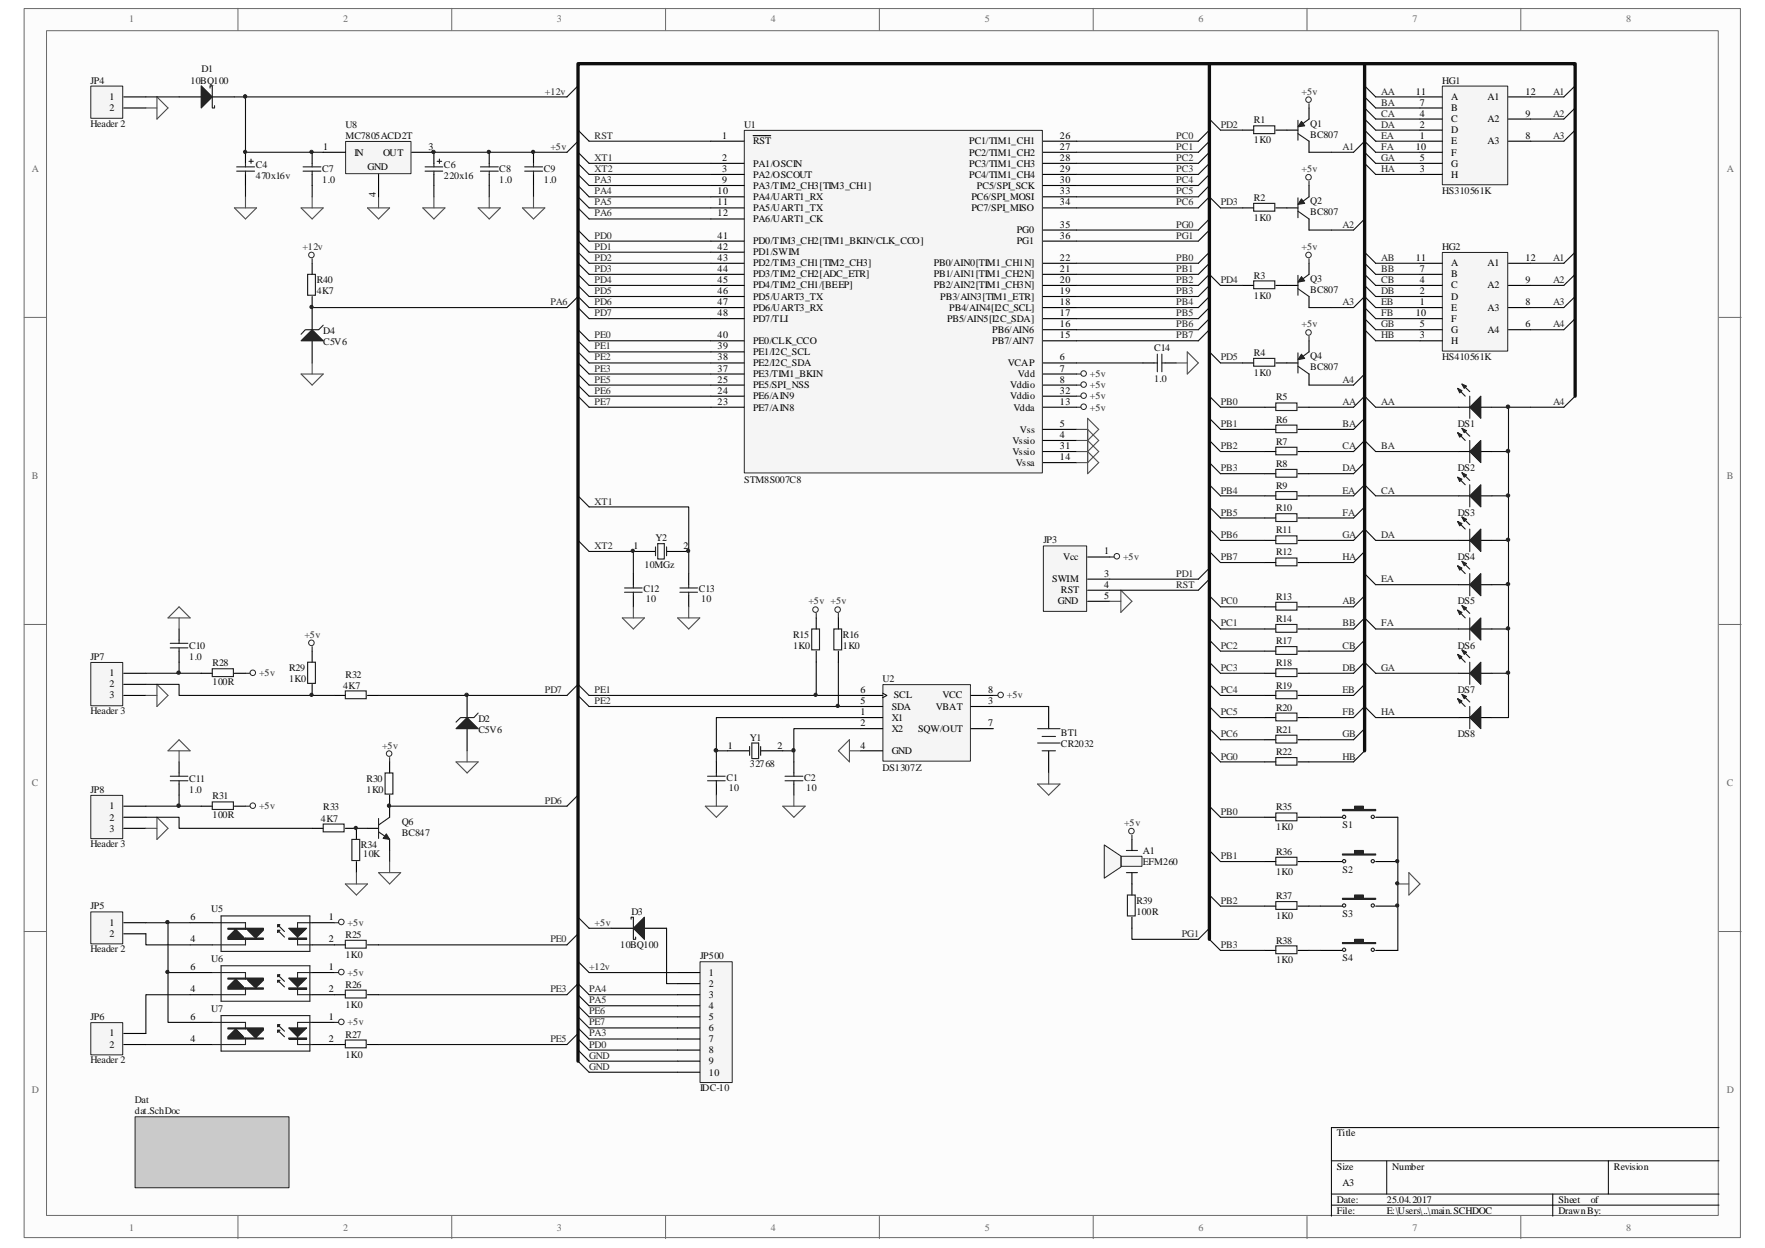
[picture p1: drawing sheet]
<svg xmlns="http://www.w3.org/2000/svg" width="297mm" height="210mm" viewBox="0 0 297 210" stroke-linecap="round" stroke-linejoin="round" font-family="sans-serif">
<defs><g id="words">
<g font-size="1.7" fill="#696969">
<text x="21.8" y="3.8">1</text>
<text x="57.7" y="3.8">2</text>
<text x="93.7" y="3.8">3</text>
<text x="129.7" y="3.8">4</text>
<text x="165.7" y="3.8">5</text>
<text x="201.7" y="3.8">6</text>
<text x="237.7" y="3.8">7</text>
<text x="273.7" y="3.8">8</text>
<text x="5.4" y="29">A</text>
<text x="290.6" y="29">A</text>
<text x="5.4" y="80.6">B</text>
<text x="290.6" y="80.6">B</text>
<text x="5.4" y="132.2">C</text>
<text x="290.6" y="132.2">C</text>
<text x="5.4" y="183.9">D</text>
<text x="290.6" y="183.9">D</text>
<text x="21.8" y="207">1</text>
<text x="57.7" y="207">2</text>
<text x="93.7" y="207">3</text>
<text x="129.7" y="207">4</text>
<text x="165.7" y="207">5</text>
<text x="201.7" y="207">6</text>
<text x="237.7" y="207">7</text>
<text x="273.7" y="207">8</text>
</g>
<g font-size="1.7" fill="#0e0e0e">
<text x="15.2" y="14.1">JP4</text>
<text x="32" y="14.1">10BQ100</text>
<text x="33.9" y="12.2">D1</text>
<text x="242.7" y="14.1">HG1</text>
<text x="15.2" y="21.3">Header 2</text>
<text x="58.1" y="23.4">MC7805ACD2T</text>
<text x="58.1" y="21.5">U8</text>
<text x="125.3" y="21.5">U1</text>
<text x="211" y="20.7">R1</text>
<text x="220.5" y="23.2">BC807</text>
<text x="220.5" y="21.3">Q1</text>
<text x="43" y="28.2">C4</text>
<text x="54.2" y="29">C7</text>
<text x="74.7" y="28.2">C6</text>
<text x="84" y="29">C8</text>
<text x="91.5" y="29">C9</text>
<text x="211" y="24.1">1K0</text>
<text x="43" y="30.1">470x16v</text>
<text x="54.2" y="30.8">1.0</text>
<text x="74.7" y="30.1">220x16</text>
<text x="84" y="30.8">1.0</text>
<text x="91.5" y="30.8">1.0</text>
<text x="211" y="33.8">R2</text>
<text x="220.5" y="34.4">Q2</text>
<text x="242.7" y="32.7">HS310561K</text>
<text x="211" y="37.2">1K0</text>
<text x="220.5" y="36.2">BC807</text>
<text x="242.7" y="42">HG2</text>
<text x="53.3" y="47.6">R40</text>
<text x="211" y="46.9">R3</text>
<text x="220.5" y="47.4">Q3</text>
<text x="53.3" y="49.4">4K7</text>
<text x="211" y="50.2">1K0</text>
<text x="220.5" y="49.3">BC807</text>
<text x="54.4" y="58">C5V6</text>
<text x="54.4" y="56.2">D4</text>
<text x="194.2" y="59">C14</text>
<text x="211" y="59.9">R4</text>
<text x="194.2" y="64.2">1.0</text>
<text x="211" y="63.2">1K0</text>
<text x="220.5" y="62.3">BC807</text>
<text x="220.5" y="60.5">Q4</text>
<text x="242.7" y="60.6">HS410561K</text>
<text x="214.8" y="71.1">R6</text>
<text x="214.8" y="67.4">R5</text>
<text x="245.3" y="71.8">DS1</text>
<text x="214.8" y="74.8">R7</text>
<text x="125.3" y="81.2">STM8S007C8</text>
<text x="214.8" y="78.5">R8</text>
<text x="214.8" y="82.3">R9</text>
<text x="245.3" y="79.3">DS2</text>
<text x="214.8" y="86">R10</text>
<text x="214.8" y="89.7">R11</text>
<text x="245.3" y="86.7">DS3</text>
<text x="108.5" y="95.5">10MGz</text>
<text x="110.3" y="91">Y2</text>
<text x="175.6" y="91.4">JP3</text>
<text x="214.8" y="93.4">R12</text>
<text x="245.3" y="94.2">DS4</text>
<text x="108.3" y="99.6">C12</text>
<text x="108.7" y="101.3">10</text>
<text x="117.6" y="99.6">C13</text>
<text x="118" y="101.3">10</text>
<text x="214.8" y="100.9">R13</text>
<text x="245.3" y="101.6">DS5</text>
<text x="133.5" y="107.2">R15</text>
<text x="141.9" y="107.2">R16</text>
<text x="214.8" y="104.6">R14</text>
<text x="15.2" y="111">JP7</text>
<text x="31.8" y="111">1.0</text>
<text x="31.8" y="109.1">C10</text>
<text x="35.8" y="112.1">R28</text>
<text x="48.6" y="112.8">R29</text>
<text x="58.1" y="114">R32</text>
<text x="133.5" y="109.1">1K0</text>
<text x="141.9" y="109.1">1K0</text>
<text x="214.8" y="108.4">R17</text>
<text x="214.8" y="112.1">R18</text>
<text x="245.3" y="109.1">DS6</text>
<text x="35.8" y="115.3">100R</text>
<text x="48.6" y="114.7">1K0</text>
<text x="57.7" y="115.8">4K7</text>
<text x="148.5" y="114.7">U2</text>
<text x="214.8" y="115.8">R19</text>
<text x="214.8" y="119.5">R20</text>
<text x="245.3" y="116.5">DS7</text>
<text x="15.2" y="120.1">Header 3</text>
<text x="80.5" y="123.3">C5V6</text>
<text x="80.5" y="121.4">D2</text>
<text x="126.2" y="124.6">Y1</text>
<text x="178.6" y="125.7">CR2032</text>
<text x="178.6" y="123.8">BT1</text>
<text x="214.8" y="123.3">R21</text>
<text x="245.3" y="124">DS8</text>
<text x="31.8" y="131.5">C11</text>
<text x="61.7" y="131.5">R30</text>
<text x="122.3" y="131.3">C1</text>
<text x="126.2" y="129">32768</text>
<text x="135.3" y="131.3">C2</text>
<text x="148.5" y="129.6">DS1307Z</text>
<text x="214.8" y="127">R22</text>
<text x="15.2" y="133.3">JP8</text>
<text x="31.8" y="133.3">1.0</text>
<text x="35.8" y="137.6">100R</text>
<text x="35.8" y="134.5">R31</text>
<text x="54.4" y="136.3">R33</text>
<text x="61.7" y="133.3">1K0</text>
<text x="122.6" y="133">10</text>
<text x="135.7" y="133">10</text>
<text x="214.8" y="136.3">R35</text>
<text x="15.2" y="142.5">Header 3</text>
<text x="54" y="138.2">4K7</text>
<text x="60.7" y="142.7">R34</text>
<text x="67.6" y="140.6">BC847</text>
<text x="67.6" y="138.7">Q6</text>
<text x="192.4" y="143.6">A1</text>
<text x="214.8" y="139.7">1K0</text>
<text x="214.8" y="143.8">R36</text>
<text x="225.9" y="139.3">S1</text>
<text x="61.1" y="144.1">10K</text>
<text x="192.4" y="145.5">EFM260</text>
<text x="214.8" y="147.2">1K0</text>
<text x="225.9" y="146.8">S2</text>
<text x="15.2" y="152.9">JP5</text>
<text x="35.6" y="153.5">U5</text>
<text x="106.3" y="153.8">D3</text>
<text x="191.3" y="153.8">100R</text>
<text x="191.3" y="152">R39</text>
<text x="214.8" y="154.6">1K0</text>
<text x="214.8" y="151.2">R37</text>
<text x="225.9" y="154.2">S3</text>
<text x="15.2" y="160.2">Header 2</text>
<text x="35.6" y="161.8">U6</text>
<text x="58.1" y="161.1">1K0</text>
<text x="58.1" y="157.8">R25</text>
<text x="104.4" y="159.4">10BQ100</text>
<text x="117.8" y="161.3">JP500</text>
<text x="214.8" y="158.7">R38</text>
<text x="225.9" y="161.7">S4</text>
<text x="58.1" y="166.2">R26</text>
<text x="214.8" y="162.1">1K0</text>
<text x="15.2" y="171.5">JP6</text>
<text x="35.6" y="170.3">U7</text>
<text x="58.1" y="169.5">1K0</text>
<text x="15.2" y="178.8">Header 2</text>
<text x="58.1" y="177.9">1K0</text>
<text x="58.1" y="174.5">R27</text>
<text x="22.7" y="185.5">Dat</text>
<text x="117.8" y="183.5">IDC-10</text>
<text x="22.7" y="187.4">dat.SchDoc</text>
</g>
<g font-size="1.7">
<text x="18.4" y="16.8">1</text>
<text x="238.2" y="15.9">11</text>
<text x="239" y="17.8">7</text>
<text x="244.2" y="16.8">A</text>
<text x="250.4" y="16.8">A1</text>
<text x="256.7" y="15.9">12</text>
<text x="18.4" y="18.7">2</text>
<text x="121.5" y="23.4">1</text>
<text x="178.4" y="23.4">26</text>
<text x="239" y="19.6">4</text>
<text x="239" y="21.5">2</text>
<text x="239" y="23.4">1</text>
<text x="244.2" y="18.7">B</text>
<text x="244.2" y="20.6">C</text>
<text x="244.2" y="22.4">D</text>
<text x="250.4" y="20.6">A2</text>
<text x="256.7" y="19.6">9</text>
<text x="256.7" y="23.4">8</text>
<text x="54.4" y="25.2">1</text>
<text x="59.6" y="26.2">IN</text>
<text x="61.8" y="28.6">GND</text>
<text x="64.5" y="26.2">OUT</text>
<text x="72.1" y="25.2">3</text>
<text x="121.5" y="27.1">2</text>
<text x="121.5" y="29">3</text>
<text x="126.7" y="24.3">RST</text>
<text x="126.7" y="28">PA1/OSCIN</text>
<text x="126.7" y="29.9">PA2/OSCOUT</text>
<text x="163.1" y="24.3">PC1/TIM1_CH1</text>
<text x="163.1" y="26.2">PC2/TIM1_CH2</text>
<text x="163.1" y="28">PC3/TIM1_CH3</text>
<text x="163.1" y="29.9">PC4/TIM1_CH4</text>
<text x="178.4" y="25.2">27</text>
<text x="178.4" y="27.1">28</text>
<text x="178.4" y="29">29</text>
<text x="238.2" y="25.2">10</text>
<text x="239" y="27.1">5</text>
<text x="239" y="29">3</text>
<text x="244.2" y="24.3">E</text>
<text x="244.2" y="26.2">F</text>
<text x="244.2" y="28">G</text>
<text x="244.2" y="29.9">H</text>
<text x="250.4" y="24.3">A3</text>
<text x="63.2" y="33.1" transform="rotate(-90 63.2 33.1)">4</text>
<text x="120.8" y="32.7">10</text>
<text x="120.8" y="34.5">11</text>
<text x="121.5" y="30.8">9</text>
<text x="126.7" y="33.6">PA4/UART1_RX</text>
<text x="126.7" y="35.5">PA5/UART1_TX</text>
<text x="126.7" y="31.7">PA3/TIM2_CH3[TIM3_CH1]</text>
<text x="163.5" y="33.6">PC6/SPI_MOSI</text>
<text x="163.5" y="35.5">PC7/SPI_MISO</text>
<text x="164.4" y="31.7">PC5/SPI_SCK</text>
<text x="178.4" y="30.8">30</text>
<text x="178.4" y="32.7">33</text>
<text x="178.4" y="34.5">34</text>
<text x="120.8" y="42">42</text>
<text x="120.8" y="36.4">12</text>
<text x="120.8" y="40.1">41</text>
<text x="126.7" y="37.3">PA6/UART1_CK</text>
<text x="126.7" y="41.1">PD0/TIM3_CH2[TIM1_BKIN/CLK_CCO]</text>
<text x="171.1" y="39.2">PG0</text>
<text x="171.1" y="41.1">PG1</text>
<text x="178.4" y="38.3">35</text>
<text x="178.4" y="40.1">36</text>
<text x="120.8" y="43.9">43</text>
<text x="120.8" y="47.6">45</text>
<text x="120.8" y="45.7">44</text>
<text x="126.7" y="42.9">PD1/SWIM</text>
<text x="126.7" y="44.8">PD2/TIM3_CH1[TIM2_CH3]</text>
<text x="126.7" y="46.7">PD3/TIM2_CH2[ADC_ETR]</text>
<text x="157.1" y="46.7">PB1/AIN1[TIM1_CH2N]</text>
<text x="157.1" y="44.8">PB0/AIN0[TIM1_CH1N]</text>
<text x="178.4" y="47.6">20</text>
<text x="178.4" y="45.7">21</text>
<text x="178.4" y="43.9">22</text>
<text x="238.2" y="43.9">11</text>
<text x="239" y="45.7">7</text>
<text x="239" y="47.6">4</text>
<text x="244.2" y="44.8">A</text>
<text x="244.2" y="46.7">B</text>
<text x="250.4" y="44.8">A1</text>
<text x="256.7" y="43.9">12</text>
<text x="256.7" y="47.6">9</text>
<text x="120.8" y="53.2">48</text>
<text x="120.8" y="49.4">46</text>
<text x="120.8" y="51.3">47</text>
<text x="126.7" y="48.5">PD4/TIM2_CH1/[BEEP]</text>
<text x="126.7" y="50.4">PD5/UART3_TX</text>
<text x="126.7" y="52.2">PD6/UART3_RX</text>
<text x="157.1" y="48.5">PB2/AIN2[TIM1_CH3N]</text>
<text x="158.2" y="50.4">PB3/AIN3[TIM1_ETR]</text>
<text x="159.8" y="52.2">PB4/AIN4[I2C_SCL]</text>
<text x="178.4" y="51.3">18</text>
<text x="178.4" y="53.2">17</text>
<text x="178.4" y="49.4">19</text>
<text x="238.2" y="53.2">10</text>
<text x="239" y="49.4">2</text>
<text x="239" y="51.3">1</text>
<text x="244.2" y="48.5">C</text>
<text x="244.2" y="50.4">D</text>
<text x="244.2" y="52.2">E</text>
<text x="250.4" y="48.5">A2</text>
<text x="250.4" y="52.2">A3</text>
<text x="256.7" y="51.3">8</text>
<text x="120.8" y="58.8">39</text>
<text x="120.8" y="56.9">40</text>
<text x="126.7" y="59.7">PE1/I2C_SCL</text>
<text x="126.7" y="57.8">PE0/CLK_CCO</text>
<text x="126.7" y="54.1">PD7/TLI</text>
<text x="159.4" y="54.1">PB5/AIN5[I2C_SDA]</text>
<text x="167" y="57.8">PB7/AIN7</text>
<text x="167" y="56">PB6/AIN6</text>
<text x="178.4" y="56.9">15</text>
<text x="178.4" y="55">16</text>
<text x="239" y="55">5</text>
<text x="239" y="56.9">3</text>
<text x="244.2" y="54.1">F</text>
<text x="244.2" y="56">G</text>
<text x="244.2" y="57.8">H</text>
<text x="250.4" y="56">A4</text>
<text x="256.7" y="55">6</text>
<text x="120.8" y="64.4">25</text>
<text x="120.8" y="60.6">38</text>
<text x="120.8" y="62.5">37</text>
<text x="126.7" y="65.3">PE5/SPI_NSS</text>
<text x="126.7" y="61.6">PE2/I2C_SDA</text>
<text x="126.7" y="63.5">PE3/TIM1_BKIN</text>
<text x="169.6" y="61.6">VCAP</text>
<text x="170" y="65.3">Vddio</text>
<text x="171.3" y="63.5">Vdd</text>
<text x="178.4" y="62.5">7</text>
<text x="178.4" y="64.4">8</text>
<text x="178.4" y="60.6">6</text>
<text x="120.8" y="66.3">24</text>
<text x="120.8" y="68.1">23</text>
<text x="126.7" y="67.2">PE6/AIN9</text>
<text x="126.7" y="69">PE7/AIN8</text>
<text x="170" y="67.2">Vddio</text>
<text x="170.6" y="69">Vdda</text>
<text x="178.4" y="71.8">5</text>
<text x="178.4" y="68.1">13</text>
<text x="178.4" y="66.3">32</text>
<text x="170.4" y="74.6">Vssio</text>
<text x="170.4" y="76.5">Vssio</text>
<text x="171.7" y="72.8">Vss</text>
<text x="178.4" y="73.7">4</text>
<text x="178.4" y="77.4">14</text>
<text x="178.4" y="75.6">31</text>
<text x="170.9" y="78.4">Vssa</text>
<text x="106.6" y="92.3">1</text>
<text x="115" y="92.3">2</text>
<text x="178.9" y="94.2">Vcc</text>
<text x="185.8" y="93.3">1</text>
<text x="177.1" y="97.9">SWIM</text>
<text x="178" y="101.6">GND</text>
<text x="178.6" y="99.8">RST</text>
<text x="185.8" y="97">3</text>
<text x="185.8" y="98.8">4</text>
<text x="185.8" y="100.7">5</text>
<text x="18.4" y="113.7">1</text>
<text x="18.4" y="115.6">2</text>
<text x="18.4" y="117.5">3</text>
<text x="144.8" y="118.4">5</text>
<text x="144.8" y="116.5">6</text>
<text x="150.1" y="119.3">SDA</text>
<text x="150.4" y="117.5">SCL</text>
<text x="157.5" y="119.3">VBAT</text>
<text x="158.6" y="117.5">VCC</text>
<text x="166.3" y="118.4">3</text>
<text x="166.3" y="116.5">8</text>
<text x="122.5" y="125.9">1</text>
<text x="130.8" y="125.9">2</text>
<text x="144.8" y="120.3">1</text>
<text x="144.8" y="122.2">2</text>
<text x="144.8" y="125.9">4</text>
<text x="150.1" y="121.2">X1</text>
<text x="150.1" y="123.1">X2</text>
<text x="154.5" y="123.1">SQW/OUT</text>
<text x="166.3" y="122.2">7</text>
<text x="150.1" y="126.8">GND</text>
<text x="18.4" y="136.1">1</text>
<text x="18.4" y="138">2</text>
<text x="18.4" y="139.9">3</text>
<text x="18.4" y="155.7">1</text>
<text x="32" y="154.8">6</text>
<text x="55.3" y="154.8">1</text>
<text x="18.4" y="157.6">2</text>
<text x="32" y="158.5">4</text>
<text x="55.3" y="158.5">2</text>
<text x="32" y="163.2">6</text>
<text x="32" y="166.9">4</text>
<text x="55.3" y="163.2">1</text>
<text x="55.3" y="166.9">2</text>
<text x="119.3" y="164.1">1</text>
<text x="119.3" y="165.9">2</text>
<text x="119.3" y="167.8">3</text>
<text x="32" y="171.5">6</text>
<text x="55.3" y="171.5">1</text>
<text x="119.3" y="169.7">4</text>
<text x="119.3" y="171.5">5</text>
<text x="119.3" y="173.4">6</text>
<text x="18.4" y="174.3">1</text>
<text x="18.4" y="176.2">2</text>
<text x="32" y="175.3">4</text>
<text x="55.3" y="175.3">2</text>
<text x="119.3" y="175.3">7</text>
<text x="119.3" y="177.1">8</text>
<text x="119.3" y="179">9</text>
<text x="119.3" y="180.9">10</text>
<text x="225" y="191.1">Title</text>
<text x="225" y="196.7">Size</text>
<text x="234.3" y="196.7">Number</text>
<text x="271.6" y="196.7">Revision</text>
<text x="225" y="202.3">Date:</text>
<text x="225.9" y="199.5">A3</text>
<text x="233.4" y="202.3">25.04.2017</text>
<text x="262.3" y="202.3">Sheet</text>
<text x="267.7" y="202.3">of</text>
<text x="225" y="204.2">File:</text>
<text x="233.4" y="204.2">E:\Users\..\main.SCHDOC</text>
<text x="262.3" y="204.2">DrawnBy:</text>
</g>
<g font-size="1.7" fill="#262626">
<text x="91.7" y="15.9">+12v</text>
<text x="219" y="15.9">+5v</text>
<text x="232.4" y="15.9">AA</text>
<text x="232.4" y="17.8">BA</text>
<text x="261.4" y="15.9">A1</text>
<text x="100.1" y="23.4">RST</text>
<text x="197.9" y="23.4">PC0</text>
<text x="205.4" y="21.5">PD2</text>
<text x="232.4" y="19.6">CA</text>
<text x="232.4" y="21.5">DA</text>
<text x="232.4" y="23.4">EA</text>
<text x="261.4" y="19.6">A2</text>
<text x="261.4" y="23.4">A3</text>
<text x="92.6" y="25.2">+5v</text>
<text x="100.1" y="27.1">XT1</text>
<text x="100.1" y="29">XT2</text>
<text x="197.9" y="25.2">PC1</text>
<text x="197.9" y="27.1">PC2</text>
<text x="197.9" y="29">PC3</text>
<text x="219" y="29">+5v</text>
<text x="225.9" y="25.2">A1</text>
<text x="232.4" y="25.2">FA</text>
<text x="232.4" y="27.1">GA</text>
<text x="232.4" y="29">HA</text>
<text x="100.1" y="32.7">PA4</text>
<text x="100.1" y="30.8">PA3</text>
<text x="100.1" y="34.5">PA5</text>
<text x="197.9" y="30.8">PC4</text>
<text x="197.9" y="32.7">PC5</text>
<text x="197.9" y="34.5">PC6</text>
<text x="205.4" y="34.5">PD3</text>
<text x="50.9" y="42">+12v</text>
<text x="100.1" y="42">PD1</text>
<text x="100.1" y="36.4">PA6</text>
<text x="100.1" y="40.1">PD0</text>
<text x="197.9" y="40.1">PG1</text>
<text x="197.9" y="38.3">PG0</text>
<text x="219" y="42">+5v</text>
<text x="225.9" y="38.3">A2</text>
<text x="100.1" y="43.9">PD2</text>
<text x="100.1" y="45.7">PD3</text>
<text x="100.1" y="47.6">PD4</text>
<text x="197.9" y="43.9">PB0</text>
<text x="197.9" y="45.7">PB1</text>
<text x="197.9" y="47.6">PB2</text>
<text x="205.4" y="47.6">PD4</text>
<text x="232.4" y="43.9">AB</text>
<text x="232.4" y="45.7">BB</text>
<text x="232.4" y="47.6">CB</text>
<text x="261.4" y="43.9">A1</text>
<text x="261.4" y="47.6">A2</text>
<text x="92.6" y="51.3">PA6</text>
<text x="100.1" y="51.3">PD6</text>
<text x="100.1" y="53.2">PD7</text>
<text x="100.1" y="49.4">PD5</text>
<text x="197.9" y="49.4">PB3</text>
<text x="197.9" y="51.3">PB4</text>
<text x="197.9" y="53.2">PB5</text>
<text x="225.9" y="51.3">A3</text>
<text x="232.4" y="49.4">DB</text>
<text x="232.4" y="51.3">EB</text>
<text x="232.4" y="53.2">FB</text>
<text x="261.4" y="51.3">A3</text>
<text x="100.1" y="58.8">PE1</text>
<text x="100.1" y="56.9">PE0</text>
<text x="197.9" y="55">PB6</text>
<text x="197.9" y="56.9">PB7</text>
<text x="219" y="55">+5v</text>
<text x="232.4" y="55">GB</text>
<text x="232.4" y="56.9">HB</text>
<text x="261.4" y="55">A4</text>
<text x="100.1" y="60.6">PE2</text>
<text x="100.1" y="62.5">PE3</text>
<text x="100.1" y="64.4">PE5</text>
<text x="183.4" y="63.5">+5v</text>
<text x="183.4" y="65.3">+5v</text>
<text x="205.4" y="60.6">PD5</text>
<text x="225.9" y="64.4">A4</text>
<text x="100.1" y="66.3">PE6</text>
<text x="100.1" y="68.1">PE7</text>
<text x="183.4" y="67.2">+5v</text>
<text x="183.4" y="69">+5v</text>
<text x="205.4" y="68.1">PB0</text>
<text x="205.4" y="71.8">PB1</text>
<text x="225.9" y="68.1">AA</text>
<text x="225.9" y="71.8">BA</text>
<text x="232.4" y="68.1">AA</text>
<text x="261.4" y="68.1">A4</text>
<text x="205.4" y="75.6">PB2</text>
<text x="225.9" y="75.6">CA</text>
<text x="232.4" y="75.6">BA</text>
<text x="205.4" y="79.3">PB3</text>
<text x="205.4" y="83">PB4</text>
<text x="225.9" y="79.3">DA</text>
<text x="225.9" y="83">EA</text>
<text x="232.4" y="83">CA</text>
<text x="100.1" y="84.9">XT1</text>
<text x="205.4" y="86.7">PB5</text>
<text x="225.9" y="86.7">FA</text>
<text x="100.1" y="92.3">XT2</text>
<text x="189" y="94.2">+5v</text>
<text x="205.4" y="90.5">PB6</text>
<text x="205.4" y="94.2">PB7</text>
<text x="225.9" y="90.5">GA</text>
<text x="225.9" y="94.2">HA</text>
<text x="232.4" y="90.5">DA</text>
<text x="136.1" y="101.6">+5v +5v</text>
<text x="197.9" y="98.8">RST</text>
<text x="197.9" y="97">PD1</text>
<text x="205.4" y="101.6">PC0</text>
<text x="225.9" y="101.6">AB</text>
<text x="232.4" y="97.9">EA</text>
<text x="51.2" y="107.2">+5v</text>
<text x="205.4" y="105.4">PC1</text>
<text x="225.9" y="105.4">BB</text>
<text x="232.4" y="105.4">FA</text>
<text x="43.6" y="113.7">+5v</text>
<text x="205.4" y="109.1">PC2</text>
<text x="205.4" y="112.8">PC3</text>
<text x="225.9" y="109.1">CB</text>
<text x="225.9" y="112.8">DB</text>
<text x="232.4" y="112.8">GA</text>
<text x="91.7" y="116.5">PD7</text>
<text x="100.1" y="116.5">PE1</text>
<text x="100.1" y="118.4">PE2</text>
<text x="169.5" y="117.5">+5v</text>
<text x="205.4" y="116.5">PC4</text>
<text x="225.9" y="116.5">EB</text>
<text x="64.3" y="125.9">+5v</text>
<text x="205.4" y="120.3">PC5</text>
<text x="205.4" y="124">PC6</text>
<text x="225.9" y="120.3">FB</text>
<text x="225.9" y="124">GB</text>
<text x="232.4" y="120.3">HA</text>
<text x="205.4" y="127.8">PG0</text>
<text x="225.9" y="127.8">HB</text>
<text x="43.6" y="136.1">+5v</text>
<text x="91.7" y="135.2">PD6</text>
<text x="205.4" y="137.1">PB0</text>
<text x="189.2" y="138.9">+5v</text>
<text x="205.4" y="144.5">PB1</text>
<text x="58.5" y="155.7">+5v</text>
<text x="100.1" y="155.7">+5v</text>
<text x="205.4" y="152">PB2</text>
<text x="92.6" y="158.5">PE0</text>
<text x="198.9" y="157.6">PG1</text>
<text x="205.4" y="159.4">PB3</text>
<text x="58.5" y="164.1">+5v</text>
<text x="92.6" y="166.9">PE3</text>
<text x="99.1" y="163.2">+12v</text>
<text x="99.1" y="166.9">PA4</text>
<text x="58.5" y="172.5">+5v</text>
<text x="99.1" y="170.6">PE6</text>
<text x="99.1" y="172.5">PE7</text>
<text x="99.1" y="168.7">PA5</text>
<text x="92.6" y="175.3">PE5</text>
<text x="99.1" y="180">GND</text>
<text x="99.1" y="178.1">GND</text>
<text x="99.1" y="174.3">PA3</text>
<text x="99.1" y="176.2">PD0</text>
</g>
</g></defs>
<path d="M4.1 1.5h288.8v206.7h-288.8z" fill="#fcfcfc"/>
<path d="M4.1 1.4h288.8v206.8h-288.8z" fill="none" stroke="#6a6a6a" stroke-width=".17"/>
<path d="M7.9 5.2h281.3v199.2h-281.3z" fill="#fcfcfc"/>
<g fill="none" stroke="#6a6a6a" stroke-width=".17">
<path d="M7.8 5.2h281.4v199.2h-281.4zM40 1.4v3.7M76 1.4v3.7M112 1.4v3.7M148 1.4v3.7M184 1.4v3.7M220 1.4v3.7M255.9 1.4v3.7M4.1 53.4h3.7M289.3 53.4h3.7M4.1 105h3.7M289.3 105h3.7"/>
<path d="M4.1 156.7h3.7M289.3 156.7h3.7M40 204.6v3.7M76 204.6v3.7M112 204.6v3.7M148 204.6v3.7M184 204.6v3.7M220 204.6v3.7M255.9 204.6v3.7"/>
</g>
<path d="M224.1 195.2h65.2M233.4 195.2v5.6M270.7 195.2v5.6M289.3 189.7h-65.2v14.9M224.1 200.8h65.2M224.1 202.7h65.2M261.3 200.8v3.8" fill="none" stroke="#000" stroke-width=".17"/>
<path d="M242.8 14.5h10.9v16.6h-10.9z" fill="#f5f5f5"/>
<path d="M242.7 14.5h11v16.6h-11z" fill="none" stroke="#262626" stroke-width=".17"/>
<path d="M239 16.3h3.7M239 18.2h3.7M253.9 16.3h3.7M239 20h3.7M239 21.9h3.7M239 23.7h3.7M239 25.6h3.7M239 27.5h3.7M239 29.3h3.7M253.9 20h3.7M253.9 23.7h3.7" fill="none" stroke="#000" stroke-width=".19"/>
<path d="M242.8 42.5h10.9v16.6h-10.9z" fill="#f5f5f5"/>
<path d="M242.7 42.5h11v16.6h-11z" fill="none" stroke="#262626" stroke-width=".17"/>
<g fill="none" stroke="#000" stroke-width=".19">
<path d="M239 44.3h3.7M239 46.1h3.7M239 48h3.7M239 49.9h3.7M239 51.7h3.7M239 53.6h3.7M239 55.5h3.7M239 57.3h3.7M253.9 44.3h3.7M253.9 48h3.7M253.9 51.7h3.7M253.9 55.5h3.7"/>
<path d="M245.5 68.5h1.9M249.2 68.5h1.9"/>
</g>
<path d="M249.2 66.6v3.8l-1.8-1.9z" fill="#1c1c1c"/>
<path d="M245.3 65.3l1.3 1.3M246 64.6l1.4 1.3M249.2 66.6v3.8l-1.8-1.9z" fill="none" stroke="#1c1c1c" stroke-width=".19"/>
<path d="M245.3 65.3l.7 .4-.3 .4z" fill="#1c1c1c"/>
<path d="M245.3 65.3l.7 .4-.3 .4z" fill="none" stroke="#1c1c1c" stroke-width=".19"/>
<path d="M246 64.6l.8 .3-.4 .4z" fill="#1c1c1c"/>
<path d="M246 64.6l.8 .3-.4 .4zM247.4 66.6v3.8" fill="none" stroke="#1c1c1c" stroke-width=".19"/>
<path d="M245.5 75.9h1.9M249.2 75.9h1.9" fill="none" stroke="#000" stroke-width=".19"/>
<path d="M249.2 74.1v3.7l-1.8-1.9z" fill="#1c1c1c"/>
<path d="M245.3 72.8l1.3 1.3M246 72.1l1.4 1.3M249.2 74.1v3.7l-1.8-1.9z" fill="none" stroke="#1c1c1c" stroke-width=".19"/>
<path d="M245.3 72.8l.7 .4-.3 .3z" fill="#1c1c1c"/>
<path d="M245.3 72.8l.7 .4-.3 .3z" fill="none" stroke="#1c1c1c" stroke-width=".19"/>
<path d="M246 72.1l.8 .3-.4 .4z" fill="#1c1c1c"/>
<path d="M246 72.1l.8 .3-.4 .4zM247.4 74.1v3.7" fill="none" stroke="#1c1c1c" stroke-width=".19"/>
<path d="M245.5 83.4h1.9M249.2 83.4h1.9" fill="none" stroke="#000" stroke-width=".19"/>
<path d="M249.2 81.5v3.8l-1.8-1.9z" fill="#1c1c1c"/>
<path d="M246 79.5l1.4 1.3M245.3 80.3l1.3 1.2M249.2 81.5v3.8l-1.8-1.9z" fill="none" stroke="#1c1c1c" stroke-width=".19"/>
<path d="M245.3 80.3l.7 .3-.3 .4z" fill="#1c1c1c"/>
<path d="M245.3 80.3l.7 .3-.3 .4z" fill="none" stroke="#1c1c1c" stroke-width=".19"/>
<path d="M246 79.5l.8 .4-.4 .4z" fill="#1c1c1c"/>
<path d="M246 79.5l.8 .4-.4 .4zM247.4 81.5v3.8" fill="none" stroke="#1c1c1c" stroke-width=".19"/>
<path d="M245.5 90.9h1.9M249.2 90.9h1.9" fill="none" stroke="#000" stroke-width=".19"/>
<path d="M249.2 89v3.8l-1.8-1.9z" fill="#1c1c1c"/>
<path d="M245.3 87.7l1.3 1.3M246 87l1.4 1.3M249.2 89v3.8l-1.8-1.9z" fill="none" stroke="#1c1c1c" stroke-width=".19"/>
<path d="M245.3 87.7l.7 .4-.3 .3z" fill="#1c1c1c"/>
<path d="M245.3 87.7l.7 .4-.3 .3z" fill="none" stroke="#1c1c1c" stroke-width=".19"/>
<path d="M246 87l.8 .3-.4 .4z" fill="#1c1c1c"/>
<path d="M246 87l.8 .3-.4 .4zM247.4 89v3.8" fill="none" stroke="#1c1c1c" stroke-width=".19"/>
<path d="M245.5 98.3h1.9M249.2 98.3h1.9" fill="none" stroke="#000" stroke-width=".19"/>
<path d="M249.2 96.5v3.7l-1.8-1.9z" fill="#1c1c1c"/>
<path d="M245.3 95.2l1.3 1.3M246 94.4l1.4 1.3M249.2 96.5v3.7l-1.8-1.9z" fill="none" stroke="#1c1c1c" stroke-width=".19"/>
<path d="M245.3 95.2l.7 .3-.3 .4z" fill="#1c1c1c"/>
<path d="M245.3 95.2l.7 .3-.3 .4z" fill="none" stroke="#1c1c1c" stroke-width=".19"/>
<path d="M246 94.4l.8 .4-.4 .4z" fill="#1c1c1c"/>
<path d="M246 94.4l.8 .4-.4 .4zM247.4 96.5v3.7" fill="none" stroke="#1c1c1c" stroke-width=".19"/>
<path d="M245.5 105.8h1.9M249.2 105.8h1.9" fill="none" stroke="#000" stroke-width=".19"/>
<path d="M249.2 103.9v3.8l-1.8-1.9z" fill="#1c1c1c"/>
<path d="M245.3 102.6l1.3 1.3M246 101.9l1.4 1.3M249.2 103.9v3.8l-1.8-1.9z" fill="none" stroke="#1c1c1c" stroke-width=".19"/>
<path d="M245.3 102.6l.7 .4-.3 .4z" fill="#1c1c1c"/>
<path d="M245.3 102.6l.7 .4-.3 .4z" fill="none" stroke="#1c1c1c" stroke-width=".19"/>
<path d="M246 101.9l.8 .3-.4 .4z" fill="#1c1c1c"/>
<path d="M246 101.9l.8 .3-.4 .4zM247.4 103.9v3.8" fill="none" stroke="#1c1c1c" stroke-width=".19"/>
<path d="M245.5 113.2h1.9M249.2 113.2h1.9" fill="none" stroke="#000" stroke-width=".19"/>
<path d="M249.2 111.4v3.7l-1.8-1.9z" fill="#1c1c1c"/>
<path d="M245.3 110.1l1.3 1.3M246 109.3l1.4 1.3M249.2 111.4v3.7l-1.8-1.9z" fill="none" stroke="#1c1c1c" stroke-width=".19"/>
<path d="M245.3 110.1l.7 .3-.3 .4z" fill="#1c1c1c"/>
<path d="M245.3 110.1l.7 .3-.3 .4z" fill="none" stroke="#1c1c1c" stroke-width=".19"/>
<path d="M246 109.3l.8 .4-.4 .4z" fill="#1c1c1c"/>
<path d="M246 109.3l.8 .4-.4 .4zM247.4 111.4v3.7" fill="none" stroke="#1c1c1c" stroke-width=".19"/>
<path d="M245.5 120.7h1.9M249.2 120.7h1.9" fill="none" stroke="#000" stroke-width=".19"/>
<path d="M249.2 118.8v3.8l-1.8-1.9z" fill="#1c1c1c"/>
<path d="M245.3 117.5l1.3 1.3M246 116.8l1.4 1.3M249.2 118.8v3.8l-1.8-1.9z" fill="none" stroke="#1c1c1c" stroke-width=".19"/>
<path d="M245.3 117.5l.7 .4-.3 .4z" fill="#1c1c1c"/>
<path d="M245.3 117.5l.7 .4-.3 .4z" fill="none" stroke="#1c1c1c" stroke-width=".19"/>
<path d="M246 116.8l.8 .3-.4 .4z" fill="#1c1c1c"/>
<path d="M211 21.2h3.5v1.3h-3.5zM218.4 20.2v3.4M218.4 22.5l1.9 1.2M220.3 20l-1.3 1M246 116.8l.8 .3-.4 .4zM247.4 118.8v3.8" fill="none" stroke="#1c1c1c" stroke-width=".19"/>
<g fill="none" stroke="#0e0e0e" stroke-width=".19">
<path d="M229.7 14.4l1.8 1.9h7.5M229.7 18.2l1.8 1.8h7.5M229.7 16.3l1.8 1.9h7.5M265.1 14.4l-1.9 1.9h-5.6M265.1 18.2l-1.9 1.8h-5.6M229.7 21.9l1.8 1.8h7.5M229.7 20l1.8 1.9h7.5M229.7 23.7l1.8 1.9h7.5M229.7 25.6l1.8 1.9h7.5M229.7 27.5l1.8 1.8h7.5M265.1 21.9l-1.9 1.8h-5.6M229.7 42.4l1.8 1.9h7.5"/>
<path d="M229.7 46.1l1.8 1.9h7.5M229.7 49.9l1.8 1.8h7.5M229.7 53.6l1.8 1.9h7.5M229.7 44.3l1.8 1.8h7.5M229.7 48l1.8 1.9h7.5M229.7 51.7l1.8 1.9h7.5M229.7 55.5l1.8 1.8h7.5M265.1 42.4l-1.9 1.9h-5.6M265.1 46.1l-1.9 1.9h-5.6M265.1 49.9l-1.9 1.8h-5.6M265.1 53.6l-1.9 1.9h-5.6M229.7 66.6l1.8 1.9h14"/>
<path d="M229.7 74.1l1.8 1.8h14M251.1 68.5h2.8v52.2h-2.8M251.1 75.9h2.8M265.1 66.6l-1.9 1.9h-9.3M229.7 96.5l1.8 1.8h14M229.7 89l1.8 1.9h14M229.7 81.5l1.8 1.9h14M251.1 98.3h2.8M251.1 90.9h2.8M251.1 83.4h2.8M229.7 111.4l1.8 1.8h14M229.7 103.9l1.8 1.9h14"/>
<path d="M229.7 118.8l1.8 1.9h14M251.1 113.2h2.8M251.1 105.8h2.8"/>
</g>
<path d="M220.3 18.2v1.8M209.1 21.9h1.9M214.7 21.9h3.7M220.3 23.7v1.9" fill="none" stroke="#000" stroke-width=".19"/>
<path d="M219 20.4l.6 .8-1.2 .1z" fill="#1c1c1c"/>
<path d="M219 20.4l.6 .8-1.2 .1z" fill="none" stroke="#1c1c1c" stroke-width=".17"/>
<circle cx="220.2" cy="16.8" r=".46" fill="none" stroke="#262626" stroke-width=".17"/>
<path d="M220.3 17.4v.8" fill="none" stroke="#262626" stroke-width=".19"/>
<path d="M203.5 20l1.9 1.9h3.7M229.7 23.7l-1.9 1.9h-7.5" fill="none" stroke="#0e0e0e" stroke-width=".19"/>
<path d="M209.1 35h1.9M214.7 35h3.7M220.3 31.2v1.9M220.3 36.8v1.9" fill="none" stroke="#000" stroke-width=".19"/>
<path d="M211 34.2h3.5v1.3h-3.5zM218.4 33.3v3.3M218.4 35.5l1.9 1.3M220.3 33.1l-1.3 .9" fill="none" stroke="#1c1c1c" stroke-width=".19"/>
<path d="M219 33.4l.6 .8-1.2 .2z" fill="#1c1c1c"/>
<path d="M219 33.4l.6 .8-1.2 .2z" fill="none" stroke="#1c1c1c" stroke-width=".17"/>
<circle cx="220.2" cy="29.8" r=".47" fill="none" stroke="#262626" stroke-width=".17"/>
<path d="M220.3 30.5v.7" fill="none" stroke="#262626" stroke-width=".19"/>
<path d="M203.5 33.1l1.9 1.9h3.7M229.7 36.8l-1.9 1.9h-7.5" fill="none" stroke="#0e0e0e" stroke-width=".19"/>
<path d="M209.1 48h1.9M214.7 48h3.7M220.3 44.3v1.8M220.3 49.9v1.8" fill="none" stroke="#000" stroke-width=".19"/>
<path d="M211 47.2h3.5v1.4h-3.5zM218.4 46.3v3.4M218.4 48.6l1.9 1.3M220.3 46.1l-1.3 1" fill="none" stroke="#1c1c1c" stroke-width=".19"/>
<path d="M219 46.5l.6 .7-1.2 .3z" fill="#1c1c1c"/>
<path d="M219 46.5l.6 .7-1.2 .3z" fill="none" stroke="#1c1c1c" stroke-width=".17"/>
<circle cx="220.2" cy="42.9" r=".46" fill="none" stroke="#262626" stroke-width=".17"/>
<path d="M220.3 43.5v.8" fill="none" stroke="#262626" stroke-width=".19"/>
<path d="M203.5 46.1l1.9 1.9h3.7M229.7 49.9l-1.9 1.8h-7.5" fill="none" stroke="#0e0e0e" stroke-width=".19"/>
<path d="M220.3 57.3v1.9M209.1 61h1.9M214.7 61h3.7M220.3 62.9v1.9" fill="none" stroke="#000" stroke-width=".19"/>
<path d="M218.4 59.4v3.3M220.3 59.2l-1.3 .9M211 60.3h3.5v1.3h-3.5zM218.4 61.6l1.9 1.3" fill="none" stroke="#1c1c1c" stroke-width=".19"/>
<path d="M219 59.6l.6 .7-1.2 .2z" fill="#1c1c1c"/>
<path d="M219 59.6l.6 .7-1.2 .2z" fill="none" stroke="#1c1c1c" stroke-width=".17"/>
<circle cx="220.2" cy="55.9" r=".46" fill="none" stroke="#262626" stroke-width=".17"/>
<path d="M220.3 56.6v.7" fill="none" stroke="#262626" stroke-width=".19"/>
<g fill="none" stroke="#0e0e0e" stroke-width=".19">
<path d="M203.5 59.2l1.9 1.8h3.7M203.5 70.4l1.9 1.8h7.4M203.5 74.1l1.9 1.8h7.4M203.5 77.8l1.9 1.9h7.4M203.5 66.6l1.9 1.9h7.4M229.7 62.9l-1.9 1.9h-7.5M229.7 70.4l-1.9 1.8h-7.5M229.7 74.1l-1.9 1.8h-7.5M229.7 77.8l-1.9 1.9h-7.5M229.7 66.6l-1.9 1.9h-7.5M203.5 81.5l1.9 1.9h7.4M203.5 85.3l1.9 1.8h7.4"/>
<path d="M203.5 89l1.9 1.9h7.4M203.5 92.8l1.9 1.8h7.4M229.7 81.5l-1.9 1.9h-7.5M229.7 85.3l-1.9 1.8h-7.5M229.7 89l-1.9 1.9h-7.5M229.7 92.8l-1.9 1.8h-7.5M203.5 100.2l1.9 1.9h7.4M203.5 103.9l1.9 1.9h7.4M203.5 107.7l1.9 1.8h7.4M203.5 111.4l1.9 1.8h7.4M203.5 115.1l1.9 1.9h7.4M203.5 118.8l1.9 1.9h7.4"/>
<path d="M229.7 100.2l-1.9 1.9h-7.5M229.7 103.9l-1.9 1.9h-7.5M229.7 107.7l-1.9 1.8h-7.5M229.7 111.4l-1.9 1.8h-7.5M229.7 115.1l-1.9 1.9h-7.5M229.7 118.8l-1.9 1.9h-7.5M203.5 126.3l1.9 1.8h7.4M203.5 122.6l1.9 1.8h7.4M229.7 126.3l-1.9 1.8h-7.5M229.7 122.6l-1.9 1.8h-7.5"/>
</g>
<g fill="none" stroke="#000" stroke-width=".19">
<path d="M212.8 72.2h1.9M212.8 75.9h1.9M212.8 79.7h1.9M212.8 68.5h1.9M218.4 72.2h1.9M218.4 75.9h1.9M218.4 79.7h1.9M218.4 68.5h1.9M212.8 83.4h1.9M212.8 87.1h1.9M212.8 90.9h1.9M212.8 94.6h1.9"/>
<path d="M218.4 83.4h1.9M218.4 87.1h1.9M218.4 90.9h1.9M218.4 94.6h1.9M212.8 102.1h1.9M212.8 105.8h1.9M212.8 109.5h1.9M212.8 113.2h1.9M212.8 117h1.9M218.4 102.1h1.9M218.4 105.8h1.9M218.4 109.5h1.9"/>
<path d="M218.4 113.2h1.9M218.4 117h1.9M212.8 120.7h1.9M212.8 128.1h1.9M212.8 124.4h1.9M218.4 120.7h1.9M218.4 128.1h1.9M218.4 124.4h1.9"/>
</g>
<g fill="none" stroke="#1c1c1c" stroke-width=".19">
<path d="M214.7 71.5h3.6v1.3h-3.6zM214.7 75.2h3.6v1.3h-3.6zM214.7 79h3.6v1.3h-3.6zM214.7 67.8h3.6v1.2h-3.6zM214.7 82.7h3.6v1.3h-3.6zM214.7 86.4h3.6v1.3h-3.6zM214.7 90.1h3.6v1.3h-3.6zM214.7 93.9h3.6v1.3h-3.6zM214.7 101.3h3.6v1.3h-3.6zM214.7 105h3.6v1.3h-3.6zM214.7 108.8h3.6v1.3h-3.6zM214.7 112.5h3.6v1.3h-3.6z"/>
<path d="M214.7 116.2h3.6v1.3h-3.6zM214.7 119.9h3.6v1.3h-3.6zM214.7 127.4h3.6v1.3h-3.6zM214.7 123.7h3.6v1.3h-3.6z"/>
</g>
<path d="M125.3 22h50.1v57.5h-50.1z" fill="#f5f5f5"/>
<path d="M125.3 21.9h50.1v57.6h-50.1z" fill="none" stroke="#262626" stroke-width=".17"/>
<g fill="none" stroke="#000" stroke-width=".19">
<path d="M119.6 23.7h5.6M119.6 27.5h5.6M119.6 29.3h5.6M119.6 33.1h5.6M119.6 35h5.6M119.6 36.8h5.6M119.6 31.2h5.6M126.7 22.8h3M175.6 23.7h5.6M175.6 27.5h5.6M175.6 29.3h5.6M175.6 33.1h5.6"/>
<path d="M175.6 35h5.6M175.6 25.6h5.6M175.6 31.2h5.6M175.6 38.7h5.6M119.6 57.3h5.6M119.6 53.6h5.6M119.6 51.7h5.6M119.6 49.9h5.6M119.6 48h5.6M119.6 46.1h5.6M119.6 44.3h5.6M119.6 40.6h5.6"/>
<path d="M119.6 59.2h5.6M119.6 42.4h5.6M175.6 57.3h5.6M175.6 55.5h5.6M175.6 53.6h5.6M175.6 51.7h5.6M175.6 49.9h5.6M175.6 48h5.6M175.6 46.1h5.6M175.6 44.3h5.6M175.6 40.6h5.6M119.6 61h5.6"/>
<path d="M119.6 62.9h5.6M119.6 64.8h5.6M119.6 68.5h5.6M119.6 66.6h5.6M175.6 74.1h5.6M175.6 72.2h5.6M175.6 61h5.6M175.6 62.9h5.6M175.6 64.8h5.6M175.6 68.5h5.6M175.6 77.8h5.6M175.6 66.6h5.6"/>
<path d="M175.6 75.9h5.6"/>
</g>
<circle cx="253.8" cy="68.4" r=".3" fill="#262626"/>
<circle cx="253.8" cy="68.4" r=".3" fill="none" stroke="#262626" stroke-width=".17"/>
<circle cx="253.8" cy="113.1" r=".29" fill="#262626"/>
<circle cx="253.8" cy="113.1" r=".29" fill="none" stroke="#262626" stroke-width=".17"/>
<circle cx="253.8" cy="105.7" r=".29" fill="#262626"/>
<circle cx="253.8" cy="105.7" r=".29" fill="none" stroke="#262626" stroke-width=".17"/>
<circle cx="253.8" cy="98.2" r=".29" fill="#262626"/>
<circle cx="253.8" cy="98.2" r=".29" fill="none" stroke="#262626" stroke-width=".17"/>
<circle cx="253.8" cy="90.8" r=".29" fill="#262626"/>
<circle cx="253.8" cy="90.8" r=".29" fill="none" stroke="#262626" stroke-width=".17"/>
<circle cx="253.8" cy="83.3" r=".29" fill="#262626"/>
<circle cx="253.8" cy="83.3" r=".29" fill="none" stroke="#262626" stroke-width=".17"/>
<circle cx="253.8" cy="75.9" r=".3" fill="#262626"/>
<circle cx="253.8" cy="75.9" r=".3" fill="none" stroke="#262626" stroke-width=".17"/>
<path d="M148.6 115.2h14.7v12.8h-14.7z" fill="#f5f5f5"/>
<g fill="none" stroke="#262626" stroke-width=".17">
<path d="M148.6 115.1h14.7v12.9h-14.7z"/>
<circle cx="137.2" cy="102.5" r=".46"/>
<circle cx="141" cy="102.5" r=".46"/>
<circle cx="168.4" cy="116.9" r=".46"/>
</g>
<g fill="none" stroke="#000" stroke-width=".19">
<path d="M137.4 103.9v1.9M137.4 109.5v1.9M141.1 103.9v1.9M141.1 109.5v1.9M144.8 118.8h3.7M144.8 117h3.7M163.4 118.8h3.8M163.4 117h3.8M176.5 118.8v3.8M120.6 128.1v1.9M120.6 131.9v1.8M122.4 126.3h3.7"/>
<path d="M128 126.3h3.7M133.6 128.1v1.9M133.6 131.9v1.8M144.8 120.7h3.7M144.8 122.6h3.7M144.8 126.3h3.7M163.4 122.6h3.8M176.5 126.3v3.7"/>
</g>
<path d="M148.5 116.6l.8 .4-.8 .3" fill="none" stroke="#000" stroke-width=".17"/>
<g fill="none" stroke="#1c1c1c" stroke-width=".19">
<path d="M136.6 105.8h1.3v3.5h-1.3zM140.3 105.8h1.3v3.5h-1.3zM119.1 130.6h2.9M119.1 131.3h2.9M120.6 130v.6M120.6 131.3v.6M126.1 125.6v1.4M126.5 125h1.2v2.6h-1.2zM128 125.6v1.4M132.1 130.6h3M132.1 131.3h3M133.6 130v.6"/>
<path d="M133.6 131.3v.6M174.6 125h3.8M174.6 122.6h3.8M175.4 123.9h2.2M175.4 126.3h2.2"/>
</g>
<path d="M97.3 57.3l1.8 1.9h20.5M97.3 59.2l1.8 1.8h20.5M97.3 117l1.8 1.8h45.7M97.3 115.1l1.8 1.9h45.7M137.4 111.4v5.6M141.1 111.4v7.4M167.2 118.8h9.3M120.6 126.3v1.8M133.6 126.3v1.8M144.8 122.6h-11.2v3.7h-1.9M144.8 120.7h-24.2v5.6h1.8" fill="none" stroke="#0e0e0e" stroke-width=".19"/>
<path d="M118.7 135.6h3.7l-1.8 1.9zM120.6 133.7v1.9M131.7 135.6h3.8l-1.9 1.9zM133.6 133.7v1.9M143 124.4v3.7l-1.9-1.8zM143 126.3h1.8M174.6 131.9h3.8l-1.9 1.8zM176.5 130v1.9" fill="none" stroke="#4c4c4c" stroke-width=".19"/>
<path d="M137.4 103.2v.7M141.1 103.2v.7M167.2 117h.7" fill="none" stroke="#262626" stroke-width=".19"/>
<path d="M203.5 10.7v147.3M229.7 10.7v115.6M265.1 66.6v-55.9h-167.8v167.8" fill="none" stroke="#0e0e0e" stroke-width=".56"/>
<circle cx="133.5" cy="126.2" r=".29" fill="#262626"/>
<circle cx="133.5" cy="126.2" r=".29" fill="none" stroke="#262626" stroke-width=".17"/>
<circle cx="120.5" cy="126.2" r=".3" fill="#262626"/>
<circle cx="120.5" cy="126.2" r=".3" fill="none" stroke="#262626" stroke-width=".17"/>
<path d="M15.3 14.5h5.4v5.4h-5.4z" fill="#f5f5f5"/>
<path d="M15.3 14.5h5.4v5.4h-5.4z" fill="none" stroke="#262626" stroke-width=".17"/>
<path d="M20.8 16.3h3.7M20.8 18.2h3.7" fill="none" stroke="#000" stroke-width=".19"/>
<path d="M15.3 153.4h5.4v5.3h-5.4z" fill="#f5f5f5"/>
<path d="M15.3 153.4h5.4v5.3h-5.4z" fill="none" stroke="#262626" stroke-width=".17"/>
<path d="M20.8 155.2h3.7M20.8 157.1h3.7" fill="none" stroke="#000" stroke-width=".19"/>
<path d="M15.3 172h5.4v5.4h-5.4z" fill="#f5f5f5"/>
<path d="M15.3 172h5.4v5.4h-5.4z" fill="none" stroke="#262626" stroke-width=".17"/>
<path d="M32 155.2h3.7M32 158.9h3.7M52.5 155.2h3.8M52.5 158.9h3.8M20.8 173.8h3.7M20.8 175.7h3.7" fill="none" stroke="#000" stroke-width=".19"/>
<path d="M35.7 155.2h5.6v1.1M37.2 154.1h15v5.9h-15zM41.3 157.8v1.1h-5.6M46.7 156.5l1.2 1.1M46.7 155.5l1.2 1.2M52.5 155.2h-2.4v3.7h2.4" fill="none" stroke="#1c1c1c" stroke-width=".19"/>
<path d="M48.6 156.1h3l-1.5 1.5z" fill="#1c1c1c"/>
<path d="M48.6 156.1h3l-1.5 1.5zM48.6 157.8h3v.2h-3z" fill="none" stroke="#1c1c1c" stroke-width=".19"/>
<path d="M48.6 157.9h3" fill="none" stroke="#1c1c1c" stroke-width=".21"/>
<path d="M46.7 155.5h.4l-.4 .4z" fill="#1c1c1c"/>
<path d="M46.7 155.5h.4l-.4 .4z" fill="none" stroke="#1c1c1c" stroke-width=".19"/>
<path d="M46.7 156.5h.4l-.4 .3z" fill="#1c1c1c"/>
<path d="M46.7 156.5h.4l-.4 .3z" fill="none" stroke="#1c1c1c" stroke-width=".19"/>
<path d="M38.4 156.1h5.9v.4l-1.3 1.3-1.3-1.3v-.2h-3.3z" fill-rule="evenodd" fill="#1c1c1c"/>
<path d="M38.4 156.1h5.9v.4l-1.3 1.3-1.3-1.3v-.2h-3.3z" fill="none" stroke="#1c1c1c" stroke-width=".19"/>
<path d="M39.7 156.3l1.3 1.3v.2h3.3v.2h-5.9v-.4z" fill-rule="evenodd" fill="#1c1c1c"/>
<path d="M39.7 156.3l1.3 1.3v.2h3.3v.2h-5.9v-.4zM35.7 163.6h5.6v1.1M37.2 162.4h15v6h-15zM41.3 166.2v1.1h-5.6M46.7 164.9l1.2 1.1M46.7 164l1.2 1.1M52.5 163.6h-2.4v3.7h2.4" fill="none" stroke="#1c1c1c" stroke-width=".19"/>
<path d="M32 163.6h3.7M32 167.3h3.7M52.5 163.6h3.8M52.5 167.3h3.8" fill="none" stroke="#000" stroke-width=".19"/>
<path d="M48.6 164.5h3l-1.5 1.5z" fill="#1c1c1c"/>
<path d="M48.6 164.5h3l-1.5 1.5zM48.6 166.2h3v.2h-3z" fill="none" stroke="#1c1c1c" stroke-width=".19"/>
<path d="M48.6 166.3h3" fill="none" stroke="#1c1c1c" stroke-width=".21"/>
<path d="M46.7 164h.4l-.4 .3z" fill="#1c1c1c"/>
<path d="M46.7 164h.4l-.4 .3z" fill="none" stroke="#1c1c1c" stroke-width=".19"/>
<path d="M46.7 164.9h.4l-.4 .3z" fill="#1c1c1c"/>
<path d="M46.7 164.9h.4l-.4 .3z" fill="none" stroke="#1c1c1c" stroke-width=".19"/>
<path d="M38.4 164.5h5.9v.4l-1.3 1.3-1.3-1.3v-.2h-3.3z" fill-rule="evenodd" fill="#1c1c1c"/>
<path d="M38.4 164.5h5.9v.4l-1.3 1.3-1.3-1.3v-.2h-3.3z" fill="none" stroke="#1c1c1c" stroke-width=".19"/>
<path d="M39.7 164.7l1.3 1.3v.2h3.3v.2h-5.9v-.4z" fill-rule="evenodd" fill="#1c1c1c"/>
<path d="M35.7 172h5.6v1.1M37.2 170.8h15v6h-15zM39.7 164.7l1.3 1.3v.2h3.3v.2h-5.9v-.4zM41.3 174.6v1.1h-5.6M46.7 173.3l1.2 1.1M46.7 172.3l1.2 1.1M52.5 172h-2.4v3.7h2.4" fill="none" stroke="#1c1c1c" stroke-width=".19"/>
<path d="M32 172h3.7M32 175.7h3.7M52.5 172h3.8M52.5 175.7h3.8" fill="none" stroke="#000" stroke-width=".19"/>
<path d="M48.6 172.9h3l-1.5 1.5z" fill="#1c1c1c"/>
<path d="M48.6 172.9h3l-1.5 1.5zM48.6 174.6h3v.2h-3z" fill="none" stroke="#1c1c1c" stroke-width=".19"/>
<path d="M48.6 174.7h3" fill="none" stroke="#1c1c1c" stroke-width=".17"/>
<path d="M46.7 172.3h.4l-.4 .4z" fill="#1c1c1c"/>
<path d="M46.7 172.3h.4l-.4 .4z" fill="none" stroke="#1c1c1c" stroke-width=".19"/>
<path d="M46.7 173.3h.4l-.4 .4z" fill="#1c1c1c"/>
<path d="M46.7 173.3h.4l-.4 .4z" fill="none" stroke="#1c1c1c" stroke-width=".19"/>
<path d="M38.4 172.9h5.9v.4l-1.3 1.3-1.3-1.3v-.2h-3.3z" fill-rule="evenodd" fill="#1c1c1c"/>
<path d="M38.4 172.9h5.9v.4l-1.3 1.3-1.3-1.3v-.2h-3.3z" fill="none" stroke="#1c1c1c" stroke-width=".19"/>
<path d="M39.7 173.1l1.3 1.3v.2h3.3v.2h-5.9v-.4z" fill-rule="evenodd" fill="#1c1c1c"/>
<path d="M58.1 158.2h3.5v1.3h-3.5zM39.7 173.1l1.3 1.3v.2h3.3v.2h-5.9v-.4zM58.1 166.5h3.5v1.4h-3.5zM58.1 174.9h3.5v1.3h-3.5z" fill="none" stroke="#1c1c1c" stroke-width=".19"/>
<path d="M24.5 157.1v1.8h7.5M24.5 155.2h7.5M28.3 155.2v16.8h3.7M97.3 157.1l-1.9 1.8h-31.7M24.5 175.7h7.5M28.3 163.6h3.7M32 167.3h-7.5v6.5M97.3 173.8l-1.9 1.9h-31.7M97.3 165.4l-1.9 1.9h-31.7" fill="none" stroke="#0e0e0e" stroke-width=".19"/>
<g fill="none" stroke="#262626" stroke-width=".17">
<circle cx="57.4" cy="155.1" r=".46"/>
<circle cx="57.4" cy="163.5" r=".47"/>
<circle cx="57.4" cy="171.9" r=".46"/>
</g>
<path d="M56.3 155.2h.7M56.3 163.6h.7M56.3 172h.7" fill="none" stroke="#262626" stroke-width=".19"/>
<path d="M56.3 158.9h1.8M61.8 158.9h1.9M56.3 167.3h1.8M56.3 175.7h1.8M61.8 167.3h1.9M61.8 175.7h1.9" fill="none" stroke="#000" stroke-width=".19"/>
<path d="M117.9 161.8h5.3v20.3h-5.3z" fill="#f5f5f5"/>
<path d="M117.8 161.8h5.4v20.3h-5.4z" fill="none" stroke="#262626" stroke-width=".17"/>
<path d="M114 163.6h3.8M114 165.4h3.8M114 167.3h3.8M114 169.2h3.8M114 171h3.8M114 172.9h3.8M114 174.8h3.8M114 176.6h3.8M114 178.5h3.8M114 180.3h3.8" fill="none" stroke="#000" stroke-width=".19"/>
<g fill="none" stroke="#0e0e0e" stroke-width=".19">
<path d="M97.3 31.2l1.8 1.9h20.5M97.3 33.1l1.8 1.9h20.5M97.3 64.8l1.8 1.8h20.5M97.3 66.6l1.8 1.9h20.5M97.3 154.3l1.8 1.8M97.3 161.7l1.8 1.9h14.9M97.3 165.4l1.8 1.9h14.9M97.3 167.3l1.8 1.9h14.9M97.3 169.2l1.8 1.8h14.9M97.3 171l1.8 1.9h14.9M97.3 172.9l1.8 1.9h14.9M97.3 174.8l1.8 1.8h14.9"/>
<path d="M97.3 176.6l1.8 1.9h14.9M97.3 178.5l1.8 1.8h14.9"/>
</g>
<path d="M24.5 18.2h1.9M26.4 16.3l1.9 1.9-1.9 1.8z" fill="none" stroke="#4c4c4c" stroke-width=".19"/>
<path d="M175.6 91.9h7.3v10.9h-7.3z" fill="#f5f5f5"/>
<g fill="none" stroke="#262626" stroke-width=".17">
<path d="M175.6 91.8h7.3v11h-7.3z"/>
<circle cx="188" cy="93.6" r=".46"/>
</g>
<path d="M183 93.7h3.8M183 97.4h3.8M183 99.3h3.8M183 101.1h3.8" fill="none" stroke="#000" stroke-width=".19"/>
<path d="M188.6 99.3l1.9 1.8-1.9 1.9zM186.8 101.1h1.8" fill="none" stroke="#4c4c4c" stroke-width=".19"/>
<path d="M97.3 21.9l1.8 1.8h20.5M97.3 40.6l1.8 1.8h20.5M203.5 95.5l-1.8 1.9h-14.9M203.5 97.4l-1.8 1.9h-14.9" fill="none" stroke="#0e0e0e" stroke-width=".19"/>
<path d="M186.8 93.7h.7" fill="none" stroke="#262626" stroke-width=".19"/>
<circle cx="28.2" cy="163.5" r=".27" fill="#262626"/>
<circle cx="28.2" cy="163.5" r=".27" fill="none" stroke="#262626" stroke-width=".17"/>
<circle cx="28.2" cy="155.1" r=".27" fill="#262626"/>
<circle cx="28.2" cy="155.1" r=".27" fill="none" stroke="#262626" stroke-width=".17"/>
<path d="M22.8 187.9h25.8v11.9h-25.8z" fill="#cacaca"/>
<path d="M22.7 187.8h25.9v12h-25.9z" fill="none" stroke="#262626" stroke-width=".17"/>
<path d="M30.1 16.3h3.8M35.7 16.3h3.8" fill="none" stroke="#000" stroke-width=".19"/>
<path d="M33.9 14.4l1.8 1.9-1.8 1.9z" fill="#1c1c1c"/>
<g fill="none" stroke="#1c1c1c" stroke-width=".19">
<path d="M33.9 14.4l1.8 1.9-1.8 1.9zM35.3 14.8v-.4h.4v3.8h.4v-.4M51 28.1h3M51 28.8h3M52.5 27.5v.6M52.5 28.8v.5M71.5 28.1h3M71.5 28.8h3M73 27.5v.6M73 28.8v.5M73.6 27.1h.7M74 26.8v.7"/>
<path d="M80.9 28.1h3M80.9 28.8h3M82.3 27.5v.6M82.3 28.8v.5M88.3 28.1h3M88.3 28.8h3M89.8 27.5v.6M89.8 28.8v.5"/>
</g>
<path d="M24.5 16.3h5.6M97.3 14.4l-1.9 1.9h-55.9M41.3 25.6h13.1M52.5 31.2v1.9M73 31.2v1.9M82.3 31.2v1.9M89.8 31.2v1.9" fill="none" stroke="#0e0e0e" stroke-width=".19"/>
<path d="M52.5 25.6v1.9M52.5 29.3v1.9M73 25.6v1.9M73 29.3v1.9M82.3 25.6v1.9M82.3 29.3v1.9M89.8 25.6v1.9M89.8 29.3v1.9" fill="none" stroke="#000" stroke-width=".19"/>
<path d="M50.7 35h3.7l-1.9 1.8zM52.5 33.1v1.9M61.8 35h3.8l-1.9 1.8zM63.7 33.1v1.9M71.2 35h3.7l-1.9 1.8zM73 33.1v1.9M80.5 35h3.7l-1.9 1.8zM82.3 33.1v1.9M87.9 35h3.8l-1.9 1.8zM89.8 33.1v1.9" fill="none" stroke="#4c4c4c" stroke-width=".19"/>
<path d="M58.2 23.8h11v5.4h-11z" fill="#f5f5f5"/>
<path d="M58.2 23.8h11v5.4h-11z" fill="none" stroke="#262626" stroke-width=".17"/>
<path d="M54.4 25.6h3.7M63.7 29.3v3.8M69.3 25.6h3.7" fill="none" stroke="#000" stroke-width=".19"/>
<circle cx="52.4" cy="25.5" r=".28" fill="#262626"/>
<circle cx="52.4" cy="25.5" r=".28" fill="none" stroke="#262626" stroke-width=".17"/>
<path d="M41.3 16.3v9.3" fill="none" stroke="#0e0e0e" stroke-width=".19"/>
<circle cx="41.2" cy="16.2" r=".29" fill="#262626"/>
<circle cx="41.2" cy="16.2" r=".29" fill="none" stroke="#262626" stroke-width=".17"/>
<path d="M41.3 25.6v1.9M41.3 29.3v1.9" fill="none" stroke="#000" stroke-width=".19"/>
<path d="M39.8 28.1h3M39.8 28.8h3M41.3 27.5v.6M41.3 28.8v.5M41.9 27.1h.7M42.2 26.8v.7" fill="none" stroke="#1c1c1c" stroke-width=".19"/>
<path d="M41.3 31.2v1.9M73 25.6h22.4" fill="none" stroke="#0e0e0e" stroke-width=".19"/>
<path d="M39.5 35h3.7l-1.9 1.8zM41.3 33.1v1.9" fill="none" stroke="#4c4c4c" stroke-width=".19"/>
<circle cx="72.9" cy="25.5" r=".29" fill="#262626"/>
<circle cx="72.9" cy="25.5" r=".29" fill="none" stroke="#262626" stroke-width=".17"/>
<circle cx="89.7" cy="25.5" r=".28" fill="#262626"/>
<circle cx="89.7" cy="25.5" r=".28" fill="none" stroke="#262626" stroke-width=".17"/>
<path d="M97.3 23.7l-1.9 1.9" fill="none" stroke="#0e0e0e" stroke-width=".19"/>
<circle cx="82.3" cy="25.5" r=".28" fill="#262626"/>
<circle cx="82.3" cy="25.5" r=".28" fill="none" stroke="#262626" stroke-width=".17"/>
<path d="M15.3 133.8h5.4v7.3h-5.4z" fill="#f5f5f5"/>
<path d="M15.3 133.8h5.4v7.3h-5.4z" fill="none" stroke="#262626" stroke-width=".17"/>
<path d="M20.8 135.6h3.7M20.8 137.5h3.7M20.8 139.3h3.7" fill="none" stroke="#000" stroke-width=".19"/>
<path d="M15.3 111.5h5.4v7.2h-5.4z" fill="#f5f5f5"/>
<path d="M15.3 111.4h5.4v7.3h-5.4z" fill="none" stroke="#262626" stroke-width=".17"/>
<path d="M20.8 113.2h3.7M20.8 115.1h3.7M20.8 117h3.7M30.1 105.8v1.9M30.1 109.5v1.9M33.9 113.2h1.8M39.5 113.2h1.8M30.1 128.1v1.9M30.1 131.9v1.8M33.9 135.6h1.8M39.5 135.6h1.8" fill="none" stroke="#000" stroke-width=".19"/>
<path d="M24.5 117h1.9M26.4 115.1l1.9 1.9-1.9 1.8zM30.1 102.1l1.9 1.8h-3.7zM30.1 103.9v1.9M24.5 139.3h1.9M26.4 137.5l1.9 1.8-1.9 1.9zM30.1 126.3v1.8M30.1 124.4l1.9 1.9h-3.7z" fill="none" stroke="#4c4c4c" stroke-width=".19"/>
<path d="M28.7 108.2h2.9M28.7 109h2.9M30.1 107.7v.5M30.1 109v.5M35.7 112.5h3.6v1.3h-3.6zM28.7 130.6h2.9M28.7 131.3h2.9M30.1 130v.6M30.1 131.3v.6M35.7 134.9h3.6v1.2h-3.6z" fill="none" stroke="#1c1c1c" stroke-width=".19"/>
<path d="M24.5 135.6h9.4M30.1 133.7v1.9" fill="none" stroke="#0e0e0e" stroke-width=".19"/>
<circle cx="30.1" cy="135.5" r=".3" fill="#262626"/>
<g fill="none" stroke="#262626" stroke-width=".17">
<circle cx="30.1" cy="135.5" r=".3"/>
<circle cx="42.5" cy="135.5" r=".46"/>
</g>
<path d="M24.5 137.5h5.6v1.8h22.4" fill="none" stroke="#0e0e0e" stroke-width=".19"/>
<path d="M41.3 135.6h.8" fill="none" stroke="#262626" stroke-width=".19"/>
<path d="M52.5 139.3h1.9M58.1 139.3h1.9M61.8 139.3h1.9M65.6 135.6v1.9M65.6 141.2v1.8" fill="none" stroke="#000" stroke-width=".19"/>
<path d="M54.4 138.6h3.5v1.3h-3.5zM63.7 139.9l1.9 1.3M63.7 137.7v3.3M65.6 137.5l-1.9 1.3" fill="none" stroke="#1c1c1c" stroke-width=".19"/>
<path d="M65 140.3l.6 .9-1.1-.2z" fill="#1c1c1c"/>
<path d="M65 140.3l.6 .9-1.1-.2z" fill="none" stroke="#1c1c1c" stroke-width=".17"/>
<path d="M60 139.3h1.8M65.6 143v1.9" fill="none" stroke="#0e0e0e" stroke-width=".19"/>
<path d="M60 139.3v1.9M60 144.9v1.9" fill="none" stroke="#000" stroke-width=".19"/>
<path d="M59.2 141.2h1.3v3.5h-1.3z" fill="none" stroke="#1c1c1c" stroke-width=".19"/>
<path d="M58.1 148.7h3.7l-1.8 1.8zM60 146.8v1.9M63.7 146.8h3.7l-1.8 1.9zM65.6 144.9v1.9" fill="none" stroke="#4c4c4c" stroke-width=".19"/>
<circle cx="59.9" cy="139.3" r=".27" fill="#262626"/>
<g fill="none" stroke="#262626" stroke-width=".17">
<circle cx="59.9" cy="139.3" r=".27"/>
<circle cx="65.5" cy="126.7" r=".46"/>
</g>
<path d="M65.6 128.1v1.9M65.6 133.7v1.9" fill="none" stroke="#000" stroke-width=".19"/>
<path d="M64.8 130h1.3v3.6h-1.3z" fill="none" stroke="#1c1c1c" stroke-width=".19"/>
<path d="M65.6 127.4v.7" fill="none" stroke="#262626" stroke-width=".19"/>
<path d="M65.6 135.6h29.8" fill="none" stroke="#0e0e0e" stroke-width=".19"/>
<circle cx="65.5" cy="135.5" r=".28" fill="#262626"/>
<circle cx="65.5" cy="135.5" r=".28" fill="none" stroke="#262626" stroke-width=".17"/>
<path d="M24.5 113.2h9.4M30.1 111.4v1.8M97.3 133.7l-1.9 1.9" fill="none" stroke="#0e0e0e" stroke-width=".19"/>
<circle cx="30.1" cy="113.1" r=".29" fill="#262626"/>
<g fill="none" stroke="#262626" stroke-width=".17">
<circle cx="30.1" cy="113.1" r=".29"/>
<circle cx="42.5" cy="113.2" r=".46"/>
<circle cx="52.4" cy="108.1" r=".46"/>
</g>
<path d="M24.5 115.1h5.6v1.9h22.4" fill="none" stroke="#0e0e0e" stroke-width=".19"/>
<path d="M41.3 113.2h.8M52.5 108.8v.7" fill="none" stroke="#262626" stroke-width=".19"/>
<path d="M52.5 109.5v1.9M52.5 115.1v1.9M56.3 117h1.8M61.8 117h1.9M78.6 117v3.7M78.6 122.6v3.7" fill="none" stroke="#000" stroke-width=".19"/>
<path d="M51.8 111.4h1.3v3.5h-1.3zM58.1 116.2h3.5v1.3h-3.5z" fill="none" stroke="#1c1c1c" stroke-width=".19"/>
<path d="M76.7 122.6l1.9-1.9 1.9 1.9z" fill="#1c1c1c"/>
<path d="M80.5 119.9l-.7 .8h-2.3l-.8 .8M76.7 122.6l1.9-1.9 1.9 1.9z" fill="none" stroke="#1c1c1c" stroke-width=".19"/>
<path d="M52.5 117h3.8" fill="none" stroke="#0e0e0e" stroke-width=".19"/>
<circle cx="52.4" cy="116.9" r=".28" fill="#262626"/>
<circle cx="52.4" cy="116.9" r=".28" fill="none" stroke="#262626" stroke-width=".17"/>
<path d="M63.7 117h31.7" fill="none" stroke="#0e0e0e" stroke-width=".19"/>
<circle cx="78.5" cy="116.9" r=".29" fill="#262626"/>
<circle cx="78.5" cy="116.9" r=".29" fill="none" stroke="#262626" stroke-width=".17"/>
<path d="M76.7 128.1h3.8l-1.9 1.9zM78.6 126.3v1.8" fill="none" stroke="#4c4c4c" stroke-width=".19"/>
<g fill="none" stroke="#0e0e0e" stroke-width=".19">
<path d="M203.5 21.9l-1.8 1.8h-20.5M203.5 23.7l-1.8 1.9h-20.5M203.5 25.6l-1.8 1.9h-20.5M203.5 27.5l-1.8 1.8h-20.5M203.5 29.3l-1.8 1.9h-20.5M203.5 31.2l-1.8 1.9h-20.5M203.5 33.1l-1.8 1.9h-20.5M203.5 36.8l-1.8 1.9h-20.5M97.3 49.9l1.8 1.8h20.5M97.3 42.4l1.8 1.9h20.5M97.3 44.3l1.8 1.8h20.5M97.3 46.1l1.8 1.9h20.5"/>
<path d="M97.3 48l1.8 1.9h20.5M203.5 49.9l-1.8 1.8h-20.5M203.5 42.4l-1.8 1.9h-20.5M203.5 44.3l-1.8 1.8h-20.5M203.5 46.1l-1.8 1.9h-20.5M203.5 48l-1.8 1.9h-20.5M203.5 51.7l-1.8 1.9h-20.5M203.5 53.6l-1.8 1.9h-20.5M203.5 55.5l-1.8 1.8h-20.5M97.3 115.1l-1.9 1.9"/>
</g>
<circle cx="137.3" cy="116.9" r=".28" fill="#262626"/>
<circle cx="137.3" cy="116.9" r=".28" fill="none" stroke="#262626" stroke-width=".17"/>
<circle cx="141" cy="118.7" r=".28" fill="#262626"/>
<circle cx="141" cy="118.7" r=".28" fill="none" stroke="#262626" stroke-width=".17"/>
<path d="M181.2 75.9h1.8M181.2 72.2h1.8l1.9 1.9-1.9 1.8M181.2 74.1h1.8M183 74.1l1.9-1.9-1.9-1.8v9.3l1.9-1.9-1.9-1.9M183 74.1l1.9 1.8-1.9 1.9h-1.8M104.7 103.9h3.8l-1.9 1.9zM106.6 102.1v1.8M114 103.9h3.8l-1.9 1.9zM115.9 102.1v1.8" fill="none" stroke="#4c4c4c" stroke-width=".19"/>
<path d="M97.3 55.5l1.8 1.8h20.5M97.3 51.7l1.8 1.9h20.5M97.3 61l1.8 1.9h20.5M97.3 62.9l1.8 1.9h20.5M99.1 92.8h7.5v3.7" fill="none" stroke="#0e0e0e" stroke-width=".19"/>
<path d="M106.6 92.8h3.7M106.6 96.5v1.8M112.2 92.8h3.7M115.9 96.5v1.8M106.6 100.2v1.9M115.9 100.2v1.9" fill="none" stroke="#000" stroke-width=".19"/>
<path d="M105.1 98.9h3M105.1 99.6h3M106.6 98.3v.6M106.6 99.6v.6M110.3 92v1.5M110.7 91.4h1.1v2.6h-1.1zM112.2 92v1.5M114.4 98.9h3M114.4 99.6h3M115.9 98.3v.6M115.9 99.6v.6" fill="none" stroke="#1c1c1c" stroke-width=".19"/>
<circle cx="106.5" cy="92.6" r=".27" fill="#262626"/>
<circle cx="106.5" cy="92.6" r=".27" fill="none" stroke="#262626" stroke-width=".17"/>
<path d="M99.1 85.3h16.8v11.2" fill="none" stroke="#0e0e0e" stroke-width=".19"/>
<circle cx="115.8" cy="92.6" r=".27" fill="#262626"/>
<circle cx="115.8" cy="92.6" r=".27" fill="none" stroke="#262626" stroke-width=".17"/>
<path d="M97.3 25.6l1.8 1.9h20.5M97.3 27.5l1.8 1.8h20.5M97.3 29.3l1.8 1.9h20.5M97.3 38.7l1.8 1.9h20.5M97.3 90.9l1.8 1.9M97.3 83.4l1.8 1.9" fill="none" stroke="#0e0e0e" stroke-width=".19"/>
<path d="M222.2 137.5h3.7M231.5 137.5h3.7" fill="none" stroke="#000" stroke-width=".19"/>
<path d="M225.9 136.1h2.1v-.5h1.4v.5h2.1v.3h-5.6z" fill-rule="evenodd" fill="#1c1c1c"/>
<g fill="none" stroke="#1c1c1c" stroke-width=".19">
<path d="M214.7 136.7h3.6v1.3h-3.6zM225.9 136.1h2.1v-.5h1.4v.5h2.1v.3h-5.6z"/>
<circle cx="226.2" cy="137.4" r=".28"/>
<circle cx="231" cy="137.4" r=".27"/>
</g>
<path d="M212.8 137.5h1.9M218.4 137.5h1.9M222.2 144.9h3.7M231.5 144.9h3.7" fill="none" stroke="#000" stroke-width=".19"/>
<path d="M220.3 137.5h1.9" fill="none" stroke="#0e0e0e" stroke-width=".19"/>
<path d="M225.9 143.6h2.1v-.6h1.4v.6h2.1v.2h-5.6z" fill-rule="evenodd" fill="#1c1c1c"/>
<g fill="none" stroke="#1c1c1c" stroke-width=".19">
<path d="M214.7 144.2h3.6v1.3h-3.6zM225.9 143.6h2.1v-.6h1.4v.6h2.1v.2h-5.6z"/>
<circle cx="226.2" cy="144.8" r=".28"/>
<circle cx="231" cy="144.8" r=".27"/>
</g>
<path d="M212.8 144.9h1.9M218.4 144.9h1.9M222.2 152.4h3.7M231.5 152.4h3.7" fill="none" stroke="#000" stroke-width=".19"/>
<path d="M220.3 144.9h1.9" fill="none" stroke="#0e0e0e" stroke-width=".19"/>
<path d="M225.9 151.1h2.1v-.6h1.4v.6h2.1v.2h-5.6z" fill-rule="evenodd" fill="#1c1c1c"/>
<g fill="none" stroke="#1c1c1c" stroke-width=".19">
<path d="M214.7 151.6h3.6v1.4h-3.6zM225.9 151.1h2.1v-.6h1.4v.6h2.1v.2h-5.6z"/>
<circle cx="226.2" cy="152.3" r=".28"/>
<circle cx="231" cy="152.3" r=".27"/>
</g>
<path d="M212.8 152.4h1.9M218.4 152.4h1.9M222.2 159.9h3.7M231.5 159.9h3.7" fill="none" stroke="#000" stroke-width=".19"/>
<path d="M220.3 152.4h1.9" fill="none" stroke="#0e0e0e" stroke-width=".19"/>
<path d="M225.9 158.5h2.1v-.5h1.4v.5h2.1v.2h-5.6z" fill-rule="evenodd" fill="#1c1c1c"/>
<g fill="none" stroke="#1c1c1c" stroke-width=".19">
<path d="M214.7 159.1h3.6v1.3h-3.6zM225.9 158.5h2.1v-.5h1.4v.5h2.1v.2h-5.6z"/>
<circle cx="226.2" cy="159.7" r=".28"/>
<circle cx="231" cy="159.7" r=".27"/>
</g>
<path d="M212.8 159.9h1.9M218.4 159.9h1.9" fill="none" stroke="#000" stroke-width=".19"/>
<path d="M205.4 137.5h7.4M235.2 137.5v22.4M205.4 159.9h7.4M205.4 144.9h7.4M205.4 152.4h7.4M220.3 159.9h1.9" fill="none" stroke="#0e0e0e" stroke-width=".19"/>
<circle cx="235.1" cy="144.8" r=".27" fill="#262626"/>
<circle cx="235.1" cy="144.8" r=".27" fill="none" stroke="#262626" stroke-width=".17"/>
<circle cx="235.1" cy="152.3" r=".27" fill="#262626"/>
<circle cx="235.1" cy="152.3" r=".27" fill="none" stroke="#262626" stroke-width=".17"/>
<path d="M235.2 148.7h1.9M237.1 146.8l1.9 1.9-1.9 1.8z" fill="none" stroke="#4c4c4c" stroke-width=".19"/>
<circle cx="235.1" cy="148.6" r=".27" fill="#262626"/>
<g fill="none" stroke="#262626" stroke-width=".17">
<circle cx="182.4" cy="64.7" r=".46"/>
<circle cx="182.4" cy="62.8" r=".46"/>
<circle cx="182.4" cy="66.5" r=".46"/>
<circle cx="182.4" cy="68.4" r=".46"/>
<circle cx="235.1" cy="148.6" r=".27"/>
</g>
<path d="M181.2 61h11.2M203.5 135.6l1.9 1.9M203.5 143l1.9 1.9M203.5 150.5l1.9 1.9M203.5 158l1.9 1.9" fill="none" stroke="#0e0e0e" stroke-width=".19"/>
<path d="M192.4 61h1.8M196.1 61h1.8M102.9 156.1h3.7M108.5 156.1h3.7" fill="none" stroke="#000" stroke-width=".19"/>
<path d="M194.8 59.6v2.9M195.5 59.6v2.9M194.2 61h.6M195.5 61h.6" fill="none" stroke="#1c1c1c" stroke-width=".19"/>
<path d="M199.8 59.2l1.9 1.8-1.9 1.9zM197.9 61h1.9" fill="none" stroke="#4c4c4c" stroke-width=".19"/>
<path d="M181.2 62.9h.7M181.2 64.8h.7M181.2 66.6h.7M181.2 68.5h.7" fill="none" stroke="#262626" stroke-width=".19"/>
<path d="M106.6 156.1l1.9-1.8v3.7z" fill="#1c1c1c"/>
<path d="M106.2 154.6v-.3h.4v3.7h.4v-.4M106.6 156.1l1.9-1.8v3.7z" fill="none" stroke="#1c1c1c" stroke-width=".19"/>
<path d="M99.1 156.1h3.8M112.2 156.1v9.3h1.8" fill="none" stroke="#0e0e0e" stroke-width=".19"/>
<path d="M188.7 144.1h3.5v1.6h-3.5z" fill="#f5f5f5"/>
<path d="M188.7 144h3.5v1.7h-3.5z" fill="none" stroke="#262626" stroke-width=".17"/>
<path d="M185.8 142.1l2.8 1.9v1.8l-2.8 1.9z" fill="#f5f5f5"/>
<path d="M185.8 142.1l2.8 1.9v1.8l-2.8 1.9z" fill="none" stroke="#1c1c1c" stroke-width=".17"/>
<path d="M51.8 46.1h1.3v3.6h-1.3zM189.6 143h1.8M189.6 146.8h1.8M189.7 150.5h1.3v3.6h-1.3z" fill="none" stroke="#1c1c1c" stroke-width=".19"/>
<path d="M52.5 44.3v1.8M52.5 49.9v5.6M52.5 57.3v3.7M190.5 141.2v1.8M190.5 146.8v3.7M190.5 154.3v1.8" fill="none" stroke="#000" stroke-width=".19"/>
<g fill="none" stroke="#262626" stroke-width=".17">
<circle cx="52.4" cy="42.9" r=".46"/>
<circle cx="190.4" cy="139.8" r=".47"/>
</g>
<path d="M52.5 43.5v.8M190.5 140.5v.7" fill="none" stroke="#262626" stroke-width=".19"/>
<path d="M203.5 38.7l-1.8 1.9h-20.5M190.5 156.1v1.9h11.2l1.8-1.9" fill="none" stroke="#0e0e0e" stroke-width=".19"/>
<path d="M50.7 57.3l1.8-1.8 1.9 1.8z" fill="#1c1c1c"/>
<path d="M50.7 57.3l1.8-1.8 1.9 1.8zM54.4 54.7l-.8 .8h-2.2l-.7 .7" fill="none" stroke="#1c1c1c" stroke-width=".19"/>
<path d="M50.7 62.9h3.7l-1.9 1.9zM52.5 61v1.9" fill="none" stroke="#4c4c4c" stroke-width=".19"/>
<path d="M52.5 51.7h42.9" fill="none" stroke="#0e0e0e" stroke-width=".19"/>
<circle cx="52.4" cy="51.6" r=".28" fill="#262626"/>
<circle cx="52.4" cy="51.6" r=".28" fill="none" stroke="#262626" stroke-width=".17"/>
<path d="M97.3 35l1.8 1.8h20.5M97.3 49.9l-1.9 1.8" fill="none" stroke="#0e0e0e" stroke-width=".19"/>
<circle cx="41.3" cy="25.5" r=".28" fill="#262626"/>
<circle cx="41.3" cy="25.5" r=".28" fill="none" stroke="#262626" stroke-width=".17"/>
<use href="#words"/>
</svg>
